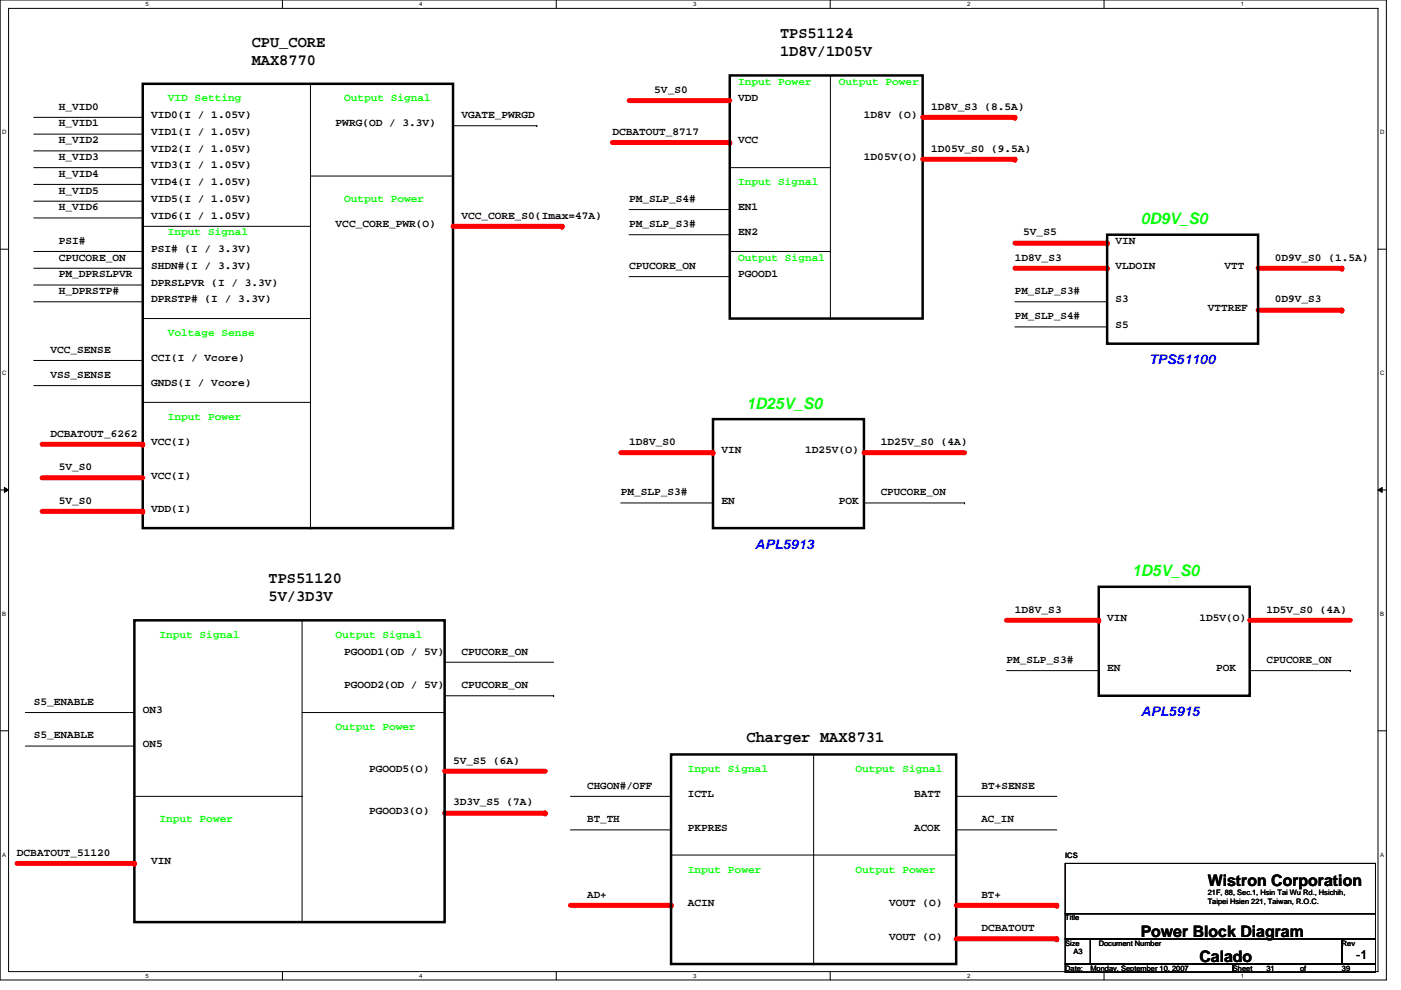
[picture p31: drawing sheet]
<svg xmlns="http://www.w3.org/2000/svg" width="297mm" height="210mm" viewBox="0 0 297 210" stroke-linecap="round" stroke-linejoin="round" font-family="sans-serif">
<defs><g id="words">
<g font-size="3.4">
<text x="53.4" y="9.9">CPU_CORE</text>
<text x="165.4" y="8.1">TPS51124</text>
<text x="165.4" y="11.9">1D8V/1D05V</text>
<text x="53.4" y="13.7">MAX8770</text>
<text x="56.9" y="123.7">TPS51120</text>
<text x="56.9" y="127.5">5V/3D3V</text>
<text x="158.3" y="157.5">Charger MAX8731</text>
<text x="256.1" y="188">Wistron Corporation</text>
<text x="241.8" y="198.7">Power Block Diagram</text>
<text x="254.3" y="204">Calado</text>
</g>
<g font-size="3.4" fill="#0f0">
<text x="241.8" y="47.6">0D9V_S0</text>
<text x="158.3" y="86.7">1D25V_S0</text>
<text x="240.1" y="122.2">1D5V_S0</text>
</g>
<g font-size="2.8" fill="#00f">
<text x="243.6" y="77.3">TPS51100</text>
<text x="160.1" y="116.4">APL5913</text>
<text x="241.8" y="152">APL5915</text>
</g>
<text font-size="2.6" x="287.5" y="203.5">-1</text>
<g font-size="2.3" fill="#0f0">
<text x="156.5" y="17.9">Input Power</text>
<text x="177.8" y="17.9">Output Power</text>
<text x="35.6" y="21.5">VID Setting</text>
<text x="72.9" y="21.5">Output Signal</text>
<text x="156.5" y="39.3">Input Signal</text>
<text x="72.9" y="42.8">Output Power</text>
<text x="35.6" y="49.9">Input Signal</text>
<text x="156.5" y="55.3">Output Signal</text>
<text x="35.6" y="71.3">Voltage Sense</text>
<text x="35.6" y="89">Input Power</text>
<text x="33.8" y="135.3">Input Signal</text>
<text x="71.2" y="135.3">Output Signal</text>
<text x="71.2" y="154.8">Output Power</text>
<text x="145.8" y="163.7">Input Signal</text>
<text x="181.4" y="163.7">Output Signal</text>
<text x="33.8" y="174.4">Input Power</text>
<text x="145.8" y="185.1">Input Power</text>
<text x="181.4" y="185.1">Output Power</text>
</g>
<g font-size="2.3">
<text x="12.5" y="23.3">H_VID0</text>
<text x="138.7" y="19.7">5V_S0</text>
<text x="156.5" y="21.5">VDD</text>
<text x="197.4" y="23.3">1D8V_S3 (8.5A)</text>
<text x="12.5" y="26.8">H_VID1</text>
<text x="32" y="25">VID0(I / 1.05V)</text>
<text x="32" y="28.6">VID1(I / 1.05V)</text>
<text x="71.2" y="26.8">PWRG(OD / 3.3V)</text>
<text x="97.8" y="25">VGATE_PWRGD</text>
<text x="129.8" y="28.6">DCBATOUT_8717</text>
<text x="183.2" y="25">1D8V (O)</text>
<text x="12.5" y="33.9">H_VID3</text>
<text x="12.5" y="30.4">H_VID2</text>
<text x="32" y="35.7">VID3(I / 1.05V)</text>
<text x="32" y="32.2">VID2(I / 1.05V)</text>
<text x="156.5" y="30.4">VCC</text>
<text x="183.2" y="33.9">1D05V(O)</text>
<text x="197.4" y="32.2">1D05V_S0 (9.5A)</text>
<text x="12.5" y="37.5">H_VID4</text>
<text x="12.5" y="41">H_VID5</text>
<text x="32" y="39.3">VID4(I / 1.05V)</text>
<text x="12.5" y="44.6">H_VID6</text>
<text x="32" y="46.4">VID6(I / 1.05V)</text>
<text x="32" y="42.8">VID5(I / 1.05V)</text>
<text x="97.8" y="46.4">VCC_CORE_S0(Imax=47A)</text>
<text x="133.4" y="42.8">PM_SLP_S4#</text>
<text x="156.5" y="44.6">EN1</text>
<text x="12.5" y="51.7">PSI#</text>
<text x="32" y="53.5">PSI# (I / 3.3V)</text>
<text x="71.2" y="48.2">VCC_CORE_PWR(O)</text>
<text x="133.4" y="48.2">PM_SLP_S3#</text>
<text x="156.5" y="49.9">EN2</text>
<text x="217" y="49.9">5V_S5</text>
<text x="236.5" y="51.7">VIN</text>
<text x="12.5" y="55.3">CPUCORE_ON</text>
<text x="12.5" y="58.8">PM_DPRSLPVR</text>
<text x="32" y="57">SHDN#(I / 3.3V)</text>
<text x="133.4" y="57">CPUCORE_ON</text>
<text x="156.5" y="58.8">PGOOD1</text>
<text x="215.2" y="55.3">1D8V_S3</text>
<text x="236.5" y="57">VLDOIN</text>
<text x="259.6" y="57">VTT</text>
<text x="270.3" y="55.3">0D9V_S0 (1.5A)</text>
<text x="12.5" y="62.4">H_DPRSTP#</text>
<text x="32" y="64.2">DPRSTP# (I / 3.3V)</text>
<text x="32" y="60.6">DPRSLPVR (I / 3.3V)</text>
<text x="215.2" y="62.4">PM_SLP_S3#</text>
<text x="236.5" y="64.2">S3</text>
<text x="256.1" y="65.9">VTTREF</text>
<text x="270.3" y="64.2">0D9V_S3</text>
<text x="215.2" y="67.7">PM_SLP_S4#</text>
<text x="236.5" y="69.5">S5</text>
<text x="10.7" y="74.8">VCC_SENSE</text>
<text x="32" y="76.6">CCI(I / Vcore)</text>
<text x="10.7" y="80.2">VSS_SENSE</text>
<text x="32" y="81.9">GNDS(I / Vcore)</text>
<text x="10.7" y="92.6">DCBATOUT_6262</text>
<text x="32" y="94.4">VCC(I)</text>
<text x="133.4" y="94.4">1D8V_S0</text>
<text x="186.7" y="94.4">1D25V_S0 (4A)</text>
<text x="12.5" y="99.7">5V_S0</text>
<text x="32" y="101.5">VCC(I)</text>
<text x="152.9" y="96.2">VIN</text>
<text x="170.7" y="96.2">1D25V(O)</text>
<text x="12.5" y="106.8">5V_S0</text>
<text x="131.6" y="105.1">PM_SLP_S3#</text>
<text x="152.9" y="106.8">EN</text>
<text x="177.8" y="106.8">POK</text>
<text x="186.7" y="105.1">CPUCORE_ON</text>
<text x="32" y="108.6">VDD(I)</text>
<text x="215.2" y="129.9">1D8V_S3</text>
<text x="234.7" y="131.7">VIN</text>
<text x="254.3" y="131.7">1D5V(O)</text>
<text x="268.5" y="129.9">1D5V_S0 (4A)</text>
<text x="72.9" y="138.8">PGOOD1(OD / 5V)</text>
<text x="97.8" y="138.8">CPUCORE_ON</text>
<text x="213.4" y="140.6">PM_SLP_S3#</text>
<text x="234.7" y="142.4">EN</text>
<text x="257.8" y="142.4">POK</text>
<text x="268.5" y="140.6">CPUCORE_ON</text>
<text x="7.2" y="149.5">S5_ENABLE</text>
<text x="72.9" y="145.9">PGOOD2(OD / 5V)</text>
<text x="97.8" y="145.9">CPUCORE_ON</text>
<text x="30.3" y="151.3">ON3</text>
<text x="7.2" y="156.6">S5_ENABLE</text>
<text x="30.3" y="158.4">ON5</text>
<text x="96.1" y="161.9">5V_S5 (6A)</text>
<text x="78.3" y="163.7">PGOOD5(O)</text>
<text x="124.5" y="167.3">CHGON#/OFF</text>
<text x="208.1" y="167.3">BT+SENSE</text>
<text x="78.3" y="172.6">PGOOD3(O)</text>
<text x="96.1" y="170.8">3D3V_S5 (7A)</text>
<text x="145.8" y="169.1">ICTL</text>
<text x="193.8" y="169.1">BATT</text>
<text x="124.5" y="174.4">BT_TH</text>
<text x="145.8" y="176.2">PKPRES</text>
<text x="193.8" y="176.2">ACOK</text>
<text x="208.1" y="174.4">AC_IN</text>
<text x="3.6" y="181.5">DCBATOUT_51120</text>
<text x="32" y="183.3">VIN</text>
<text x="124.5" y="190.4">AD+</text>
<text x="208.1" y="190.4">BT+</text>
<text x="145.8" y="192.2">ACIN</text>
<text x="188.5" y="192.2">VOUT (O)</text>
<text x="208.1" y="197.5">DCBATOUT</text>
<text x="188.5" y="199.3">VOUT (O)</text>
</g>
<g font-size="1.6">
<text x="225.8" y="181.9">ICS</text>
<text x="256.1" y="189.9">21F, 88, Sec.1, Hsin Tai Wu Rd., Hsichih,</text>
<text x="256.1" y="191.7">Taipei Hsien 221, Taiwan, R.O.C.</text>
<text x="225.8" y="195.2">Title</text>
<text x="225.8" y="200.6">Size</text>
<text x="227.6" y="202.3">A3</text>
<text x="233" y="200.6">Document Number</text>
<text x="284.5" y="200.6">Rev</text>
<text x="225.8" y="205.9">Date:</text>
<text x="231.2" y="205.9">Monday, September 10, 2007</text>
<text x="261.4" y="205.9">Sheet</text>
<text x="268.5" y="205.9">31</text>
<text x="275.6" y="205.9">of</text>
<text x="284.5" y="205.9">39</text>
</g>
<g font-size="1.3">
<text x="30.8" y="1.3">5</text>
<text x="88.9" y="1.3">4</text>
<text x="147" y="1.3">3</text>
<text x="205" y="1.3">2</text>
<text x="263.1" y="1.3">1</text>
<text x=".5" y="28.4">D</text>
<text x="292.6" y="28.4">D</text>
<text x=".5" y="79.5">C</text>
<text x="292.6" y="79.5">C</text>
<text x=".5" y="130.6">B</text>
<text x="292.6" y="130.6">B</text>
<text x=".5" y="181.7">A</text>
<text x="292.6" y="181.7">A</text>
<text x="30.8" y="207.4">5</text>
<text x="88.9" y="207.4">4</text>
<text x="147" y="207.4">3</text>
<text x="205" y="207.4">2</text>
<text x="263.1" y="207.4">1</text>
</g>
</g></defs>
<path d="M0 0h293.9v207.9h-293.9zM1.8 1.8h290.4v204.3h-290.4z" fill="none" stroke="#000" stroke-width=".21"/>
<g fill="#fff">
<path d="M30.8 .2h.7v1.4h-.7z"/>
<path d="M30.8 206.3h.7v1.4h-.7z"/>
</g>
<path d="M59.9 0v1.8M59.9 206.1v1.8" fill="none" stroke="#000" stroke-width=".21"/>
<g fill="#fff">
<path d="M88.9 .2h.7v1.4h-.7z"/>
<path d="M88.9 206.3h.7v1.4h-.7z"/>
</g>
<path d="M117.9 0v1.8M117.9 206.1v1.8" fill="none" stroke="#000" stroke-width=".21"/>
<g fill="#fff">
<path d="M147 .2h.7v1.4h-.7z"/>
<path d="M147 206.3h.7v1.4h-.7z"/>
</g>
<path d="M176 0v1.8M176 206.1v1.8" fill="none" stroke="#000" stroke-width=".21"/>
<g fill="#fff">
<path d="M205 .2h.7v1.4h-.7z"/>
<path d="M205 206.3h.7v1.4h-.7z"/>
</g>
<path d="M234.1 0v1.8M234.1 206.1v1.8" fill="none" stroke="#000" stroke-width=".21"/>
<g fill="#fff">
<path d="M263.1 .2h.7v1.4h-.7z"/>
<path d="M263.1 206.3h.7v1.4h-.7z"/>
<path d="M.5 27.3h.9v1.4h-.9z"/>
<path d="M292.6 27.3h.9v1.4h-.9z"/>
<path d="M.5 78.4h.9v1.4h-.9z"/>
<path d="M292.6 78.4h.9v1.4h-.9z"/>
</g>
<path d="M0 52.9h1.8M292.2 52.9h1.7" fill="none" stroke="#000" stroke-width=".21"/>
<g fill="#fff">
<path d="M.5 129.5h.8v1.4h-.8z"/>
<path d="M292.6 129.5h.9v1.4h-.9z"/>
</g>
<path d="M0 103.9h1.8M292.2 103.9h1.7" fill="none" stroke="#000" stroke-width=".21"/>
<path d="M.9 103.4l.9 .5-.9 .5zM292.2 103.9l.8-.5v1z" fill="#000" stroke="#000" stroke-width=".21"/>
<g fill="#fff">
<path d="M.5 180.5h.8v1.4h-.8z"/>
<path d="M292.6 180.5h.9v1.4h-.9z"/>
</g>
<g fill="none" stroke="#000" stroke-width=".21">
<path d="M65.8 17.8v94.2M176.1 16v51.6M7.2 39.1h23.1M7.2 32h23.1M7.2 35.6h23.1M7.2 28.4h23.1M7.2 24.9h23.1M30.3 28.4h.1M30.3 24.9h.1M65.8 37.3h30.3M96.1 26.7h17.7M113.8 26.7h.1"/>
<path d="M154.7 35.6h21.4M7.2 53.3h23.1M7.2 46.2h23.1M7.2 56.9h23.1M7.2 42.7h23.1M30.3 56.9h.1M30.3 42.7h.1M30.3 48h35.5M65.8 48h.1M133.4 44.4h21.3M133.4 58.7h21.3M133.4 49.8h21.3"/>
<path d="M154.7 58.7h.1M154.7 49.8h.1M154.7 53.3h21.4M176.1 53.3h.1M215.2 56.9h19.5M7.2 76.5h23.1M7.2 64h23.1M7.2 60.5h23.1M30.3 67.6h35.5M30.3 64h.1M30.3 60.5h.1M176.1 67.6h.1"/>
<path d="M215.2 64h19.5M215.2 69.3h19.5M234.7 64h.1M234.7 69.3h.1M7.2 81.8h23.1M30.3 85.3h35.5M65.8 112h.1M131.6 106.7h19.6M151.2 106.7h.1M183.2 106.7h21.3M204.5 106.7h.1M64 131.6v64"/>
<path d="M0 155h1.8M5.4 158.2h23.1M5.4 151.1h23.1M28.5 151.1h.1M64 151.1h30.3M94.3 151.1h.1M94.3 140.5h23.1M94.3 147.6h23.1M117.4 147.6h.1M213.4 142.2h19.6M233 142.2h.1M265 142.2h21.3"/>
<path d="M286.3 142.2h.1M292.2 155h1.7M28.5 168.9h35.5M120.9 176h21.4M120.9 168.9h21.4M172.5 160v44.5M202.7 176h21.4M202.7 168.9h21.4M142.3 181.4h60.4M202.7 181.4h.1M225.8 199.1h5.4v5.4h-5.4zM225.8 183.1h65.8v10.7h-65.8z"/>
<path d="M225.8 193.8h65.8v5.3h-65.8zM231.2 199.1h53.3v5.4h-53.3zM284.5 199.1h7.1v5.4h-7.1zM172.5 204.5h.1M225.8 204.5h35.6v1.7h-35.6zM261.4 204.5h30.2v1.7h-30.2z"/>
</g>
<g fill="none" stroke="#f00" stroke-width="1.1">
<path d="M129.8 30.2h24.9M133.4 21.3h21.3M154.7 30.2h.1M195.6 33.8h19.6M195.6 24.9h19.6M215.2 33.8h.1M215.2 24.9h.1M96.1 48h23.1M119.2 48h.1M215.2 56.9h19.5M215.2 51.6h19.5M234.7 51.6h.1"/>
<path d="M234.7 56.9h.1M266.7 56.9h17.8M284.5 56.9h.1M266.7 65.8h17.8M284.5 65.8h.1M8.9 94.2h21.4M30.3 94.2h.1M131.6 96h19.6M151.2 96h.1M183.2 96h21.3M8.9 101.3h21.4M8.9 108.5h21.4"/>
<path d="M30.3 108.5h.1M213.4 131.6h19.6M233 131.6h.1M265 131.6h21.3M94.3 163.6h21.3M94.3 172.5h21.3M115.6 172.5h.1M3.6 183.1h24.9M28.5 183.1h.1M120.9 192h21.4M142.3 192h.1M202.7 192h21.4"/>
<path d="M202.7 199.1h21.4M224.1 199.1h.1M224.1 192h.1"/>
</g>
<path d="M30.3 17.8h65.8v94.2h-65.8zM154.7 16h40.9v51.6h-40.9zM234.7 49.8h32v23.1h-32zM151.2 88.9h32v23.1h-32zM28.5 131.6h65.8v64h-65.8zM233 124.5h32v23.1h-32zM142.3 160h60.4v44.5h-60.4z" fill="none" stroke="#000" stroke-width=".53"/>
<use href="#words"/>
</svg>
